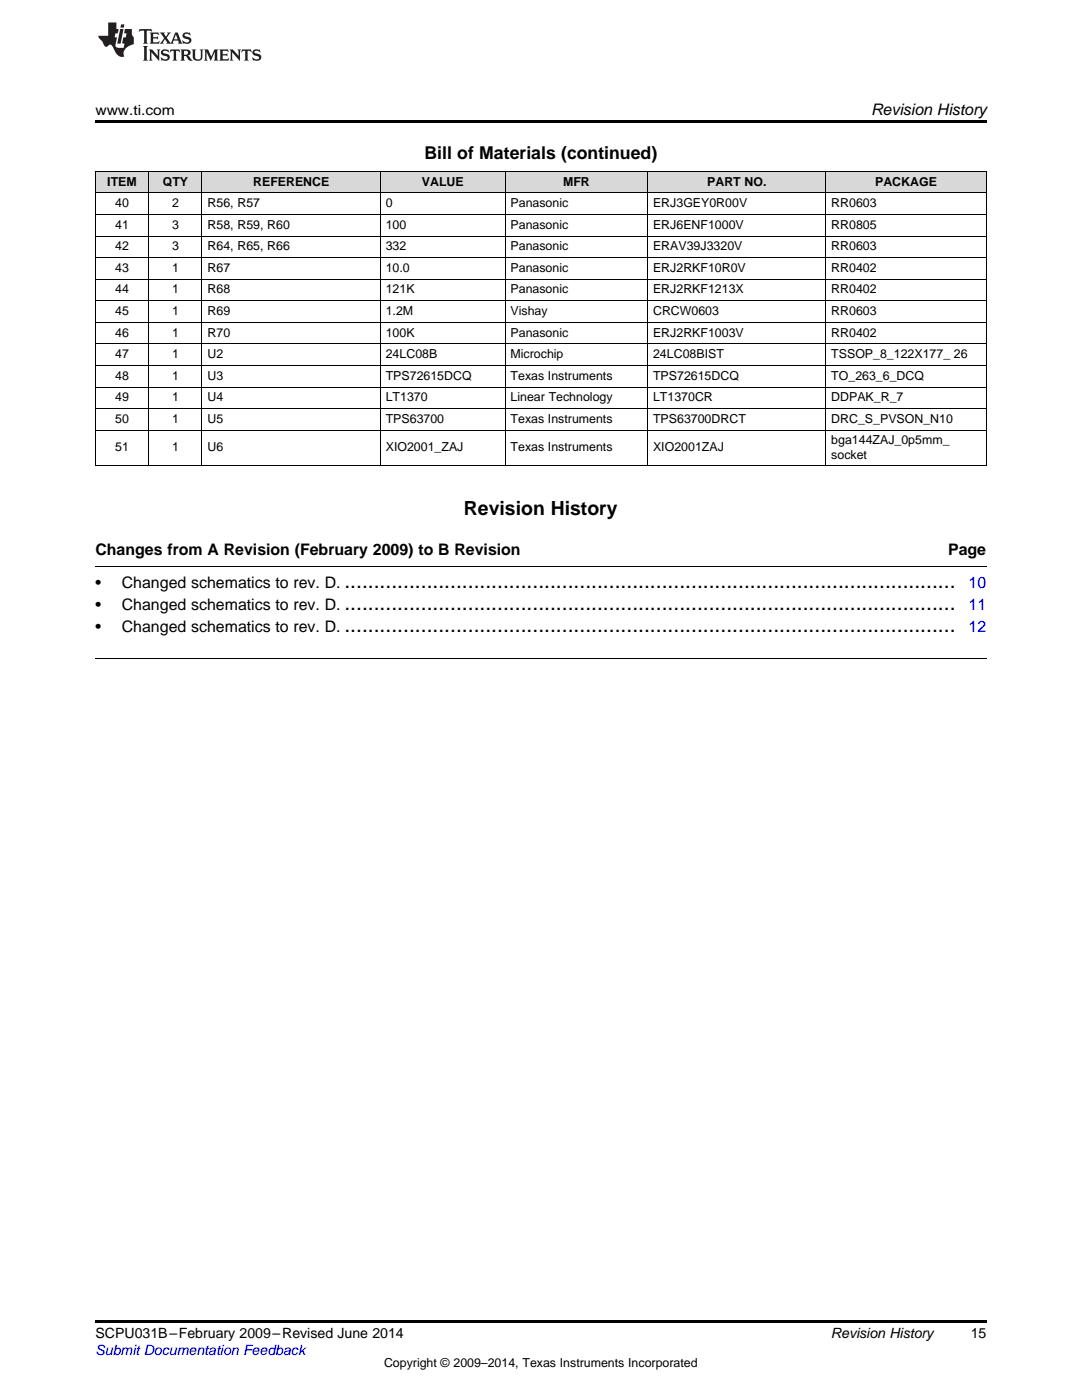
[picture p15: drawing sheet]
<svg xmlns="http://www.w3.org/2000/svg" width="216mm" height="279mm" viewBox="0 0 216 279" stroke-linecap="round" stroke-linejoin="round" font-family="sans-serif">
<defs><g id="words">
<g font-size="4.2">
<text x="68.7" y="117.3">........................................................................................................</text>
<text x="68.7" y="121.7">........................................................................................................</text>
<text x="68.7" y="126">........................................................................................................</text>
</g>
<text font-size="3.9" x="92.6" y="102.9">Revision History</text>
<text font-size="3.5" x="84.7" y="31.8">Bill of Materials (continued)</text>
<g font-size="3.2">
<text x="173.8" y="23">Revision History</text>
<text x="19" y="110.7">Changes from A Revision (February 2009) to B Revision ............................................................................................. Page</text>
<text x="19" y="117.3">•</text>
<text x="24.3" y="117.3">Changed schematics to rev. D.</text>
<text x="19" y="121.7">•</text>
<text x="24.3" y="121.7">Changed schematics to rev. D.</text>
<text x="19" y="126">•</text>
<text x="24.3" y="126">Changed schematics to rev. D.</text>
</g>
<g font-size="3.2" fill="#00f">
<text x="193.3" y="117.3">10</text>
<text x="193.3" y="121.7">11</text>
<text x="193.3" y="126">12</text>
</g>
<g font-size="2.8">
<text x="19" y="23">www.ti.com</text>
<text x="19" y="267.1">SCPU031B–February 2009–Revised June 2014</text>
<text x="165.8" y="267.1">Revision History</text>
<text x="193.7" y="267">15</text>
</g>
<text font-size="2.8" fill="#00f" x="19" y="270.4">Submit Documentation Feedback</text>
<g font-size="2.5">
<text x="21.4" y="37">ITEM</text>
<text x="23" y="41.3">40</text>
<text x="32.5" y="37">QTY</text>
<text x="34.3" y="41.3">2</text>
<text x="41.4" y="41.3">R56, R57</text>
<text x="50.5" y="37">REFERENCE</text>
<text x="77" y="41.3">0</text>
<text x="84.2" y="37">VALUE</text>
<text x="101.9" y="41.3">Panasonic</text>
<text x="112.4" y="37">MFR</text>
<text x="130.3" y="41.3">ERJ3GEY0R00V</text>
<text x="141.1" y="37">PART NO.</text>
<text x="165.9" y="41.3">RR0603</text>
<text x="174.6" y="37">PACKAGE</text>
<text x="23" y="45.6">41</text>
<text x="34.3" y="45.6">3</text>
<text x="41.4" y="45.6">R58, R59, R60</text>
<text x="77" y="45.6">100</text>
<text x="101.9" y="45.6">Panasonic</text>
<text x="130.3" y="45.6">ERJ6ENF1000V</text>
<text x="165.9" y="45.6">RR0805</text>
<text x="23" y="50">42</text>
<text x="34.3" y="50">3</text>
<text x="41.4" y="50">R64, R65, R66</text>
<text x="77" y="50">332</text>
<text x="101.9" y="50">Panasonic</text>
<text x="130.3" y="50">ERAV39J3320V</text>
<text x="165.9" y="50">RR0603</text>
<text x="23" y="54.3">43</text>
<text x="23" y="58.6">44</text>
<text x="34.3" y="54.3">1</text>
<text x="34.3" y="58.6">1</text>
<text x="41.4" y="54.3">R67</text>
<text x="41.4" y="58.6">R68</text>
<text x="77" y="54.3">10.0</text>
<text x="77" y="58.6">121K</text>
<text x="101.9" y="54.3">Panasonic</text>
<text x="101.9" y="58.6">Panasonic</text>
<text x="130.3" y="54.3">ERJ2RKF10R0V</text>
<text x="130.3" y="58.6">ERJ2RKF1213X</text>
<text x="165.9" y="54.3">RR0402</text>
<text x="165.9" y="58.6">RR0402</text>
<text x="23" y="62.9">45</text>
<text x="34.3" y="62.9">1</text>
<text x="41.4" y="62.9">R69</text>
<text x="77" y="62.9">1.2M</text>
<text x="101.9" y="62.9">Vishay</text>
<text x="130.3" y="62.9">CRCW0603</text>
<text x="165.9" y="62.9">RR0603</text>
<text x="23" y="67.2">46</text>
<text x="23" y="71.5">47</text>
<text x="34.3" y="67.2">1</text>
<text x="34.3" y="71.5">1</text>
<text x="41.4" y="67.2">R70</text>
<text x="41.4" y="71.5">U2</text>
<text x="77" y="67.2">100K</text>
<text x="77" y="71.5">24LC08B</text>
<text x="101.9" y="67.2">Panasonic</text>
<text x="101.9" y="71.5">Microchip</text>
<text x="130.3" y="67.2">ERJ2RKF1003V</text>
<text x="130.3" y="71.5">24LC08BIST</text>
<text x="165.9" y="67.2">RR0402</text>
<text x="165.9" y="71.5">TSSOP_8_122X177_ 26</text>
<text x="23" y="75.8">48</text>
<text x="34.3" y="75.8">1</text>
<text x="41.4" y="75.8">U3</text>
<text x="77" y="75.8">TPS72615DCQ</text>
<text x="101.9" y="75.8">Texas Instruments</text>
<text x="130.3" y="75.8">TPS72615DCQ</text>
<text x="165.9" y="75.8">TO_263_6_DCQ</text>
<text x="23" y="80.1">49</text>
<text x="34.3" y="80.1">1</text>
<text x="41.4" y="80.1">U4</text>
<text x="77" y="80.1">LT1370</text>
<text x="101.9" y="80.1">Linear Technology</text>
<text x="130.3" y="80.1">LT1370CR</text>
<text x="165.9" y="80.1">DDPAK_R_7</text>
<text x="23" y="84.4">50</text>
<text x="34.3" y="84.4">1</text>
<text x="41.4" y="84.4">U5</text>
<text x="77" y="84.4">TPS63700</text>
<text x="101.9" y="84.4">Texas Instruments</text>
<text x="130.3" y="84.4">TPS63700DRCT</text>
<text x="165.9" y="84.4">DRC_S_PVSON_N10</text>
<text x="165.9" y="88.7">bga144ZAJ_0p5mm_</text>
<text x="23" y="90.1">51</text>
<text x="34.3" y="90.1">1</text>
<text x="41.4" y="90.1">U6</text>
<text x="77" y="90.1">XIO2001_ZAJ</text>
<text x="101.9" y="90.1">Texas Instruments</text>
<text x="130.3" y="90.1">XIO2001ZAJ</text>
<text x="165.9" y="91.5">socket</text>
<text x="76.6" y="272.7">Copyright © 2009–2014, Texas Instruments Incorporated</text>
</g>
</g></defs>
<g fill="#d8d8d8">
<path d="M19 34.3h10.7v4.3h-10.7z"/>
<path d="M29.7 34.3h10.7v4.3h-10.7z"/>
<path d="M40.4 34.3h35.5v4.3h-35.5z"/>
<path d="M75.9 34.3h24.9v4.3h-24.9z"/>
<path d="M100.8 34.3h28.5v4.3h-28.5z"/>
<path d="M129.3 34.3h35.5v4.3h-35.5z"/>
<path d="M164.8 34.3h32v4.3h-32z"/>
</g>
<path d="M19 24h177.8v.6h-177.8zM19 263.5h177.8v.6h-177.8z" fill="#000"/>
<g fill="none" stroke="#000" stroke-width=".2">
<path d="M19 38.5h177.8M19 34.2h177.8M19.1 34.3v58.7M29.7 34.3v58.7M40.3 34.3v58.7M75.9 34.3v58.7M100.8 34.3v58.7M129.2 34.3v58.7M164.8 34.3v58.7M196.8 34.3v58.7M19 55.7h177.8M19 51.4h177.8"/>
<path d="M19 47.1h177.8M19 42.8h177.8M19 77.2h177.8M19 72.9h177.8M19 68.6h177.8M19 64.3h177.8M19 60h177.8M19 93h177.8M19 85.8h177.8M19 81.5h177.8M19 113.1h177.8M19 131.5h177.8"/>
</g>
<g fill="#231f20">
<path d="M27.8 5.8l-.1 .6 .5-.3h.5l.1 .2v2.1l-.3 .3h1l-.2-.3v-2.1v-.2h.6l.4 .3-.1-.6zM29.9 6.5l.2 .4v1.5l-.2 .3h1.8l.1-.5a1.04 1.04 0 0 1-1.2 .1v-.6h.5l.4 .2v-.7l-.4 .2h-.5v-.6h.8l.3 .2-.1-.5zM31.9 6.5l.9 1.1-1 1.1h.9l-.2-.2 .4-.7 .5 .7-.2 .2h1.5l-.2-.2 .1-.4h.9l.2 .4-.2 .2h.9l-.2-.3-.7-1.9h-.5l-.9 2.1-.8-1.1 .8-1h-.8l.2 .3-.4 .5-.4-.6 .2-.2zM35.1 6.9l.4 .9h-.8zM36.6 6.6a.63 .63 0 0 0-.2 .7 .63 .63 0 0 0 .6 .4l.6 .2 .2 .2a.75 .75 0 0 1-.8 .4 .75 .75 0 0 1-.6-.5l.1 .7 .2-.1a1.11 1.11 0 0 0 1.5-.5 1.13 1.13 0 0 0-1.3-.9v-.3a1.04 1.04 0 0 1 1.1 .2l-.1-.6-.2 .1-.5-.1zM28.5 9.2l.3 .3v2.2l-.3 .4h1l-.2-.4v-2.2l.2-.3zM29.7 9.9l.2 .3v1.5l-.2 .4h.7l-.2-.4v-1.3l1.6 1.7v-1.9l.2-.3h-.7l.2 .3v.9l-1.1-1.2zM32.3 10a.62 .62 0 0 0-.2 .7 .62 .62 0 0 0 .6 .4l.6 .2 .2 .2a.76 .76 0 0 1-.8 .4 .76 .76 0 0 1-.6-.5l.1 .7 .2-.1a1.11 1.11 0 0 0 1.5-.6 1.13 1.13 0 0 0-1.3-.8v-.3a1.04 1.04 0 0 1 1.1 .1l-.1-.5-.2 .1-.5-.2zM34 9.9l-.1 .6a.61 .61 0 0 1 .7-.3l.1 1.5-.3 .4h1l-.3-.4 .1-1.5a.63 .63 0 0 1 .7 .3l-.1-.6zM36 9.9l.2 .3v1.5l-.2 .4h.9l-.2-.2v-.7l.6 .2a.76 .76 0 0 0 1.1 .6l-1-.9a.58 .58 0 0 0 .6-.6 .58 .58 0 0 0-.5-.6zM36.7 10.2l.1-.1a.45 .45 0 0 1 .6 .1 .45 .45 0 0 1 .1 .5l-.8 .2zM38.2 9.9l.2 .2a2.17 2.17 0 0 0 .4 1.9 .99 .99 0 0 0 1.6-.7v-1.1l.2-.3h-.7l.1 .2a1.92 1.92 0 0 1-.1 1.7 .6 .6 0 0 1-1-.5v-1.1l.2-.3zM40.7 9.9l.2 .3v1.5l-.2 .4h.7l-.2-.4v-1.4l.8 1.8 .9-1.8v1.4l-.2 .4h.9l-.3-.4v-1.5l.3-.3h-.8l-.6 1.4-.7-1.4zM43.7 9.9l.3 .3v1.5l-.3 .4h1.9l.1-.6a1.04 1.04 0 0 1-1.3 .2v-.6h.6l.4 .1v-.6l-.4 .2h-.6l.1-.6h.7l.4 .2-.1-.5zM45.8 9.9l.2 .3v1.5l-.2 .4h.8l-.3-.4v-1.3l1.6 1.7v-1.9l.2-.3h-.7l.2 .3v.9l-1.1-1.2zM48.3 9.9l-.1 .6a.61 .61 0 0 1 .7-.3v1.5l-.2 .4h.9l-.2-.4v-1.5a.63 .63 0 0 1 .8 .3l-.1-.6zM50.6 10a.62 .62 0 0 0-.2 .7 .62 .62 0 0 0 .6 .4l.6 .2 .1 .2a.76 .76 0 0 1-.7 .4 .76 .76 0 0 1-.6-.5l.1 .7 .1-.1a1.11 1.11 0 0 0 1.5-.6 1.13 1.13 0 0 0-1.2-.8l-.1-.3a1.04 1.04 0 0 1 1.2 .1l-.2-.5-.1 .1-.5-.2z"/>
<path d="M21.6 4.5v2.6h-2l.1 .4 .8 .9a.91 .91 0 0 0 .9 .9 .56 .56 0 0 1 .5-.4 .56 .56 0 0 1 .5 .3l.4 .8a1.53 1.53 0 0 0 2 1.3 1.54 1.54 0 0 1 1-2.1l.9-.4-.1-1.4a1.52 1.52 0 0 1-.3-1.6h-1.4l-.1 .9h.5l-.2 .8h-.5l-.2 .9v.2l.4 .1-.1 .9a1.93 1.93 0 0 1-1.6-.3l.2-1.8h-.4l.1-.8h.5l.2-.9h-.5v-1.3zM24 5.8l-.6 2.9h.7l.5-2.9zM24.2 4.9l-.2 .6h.7l.1-.6z"/>
</g>
<use href="#words"/>
</svg>
